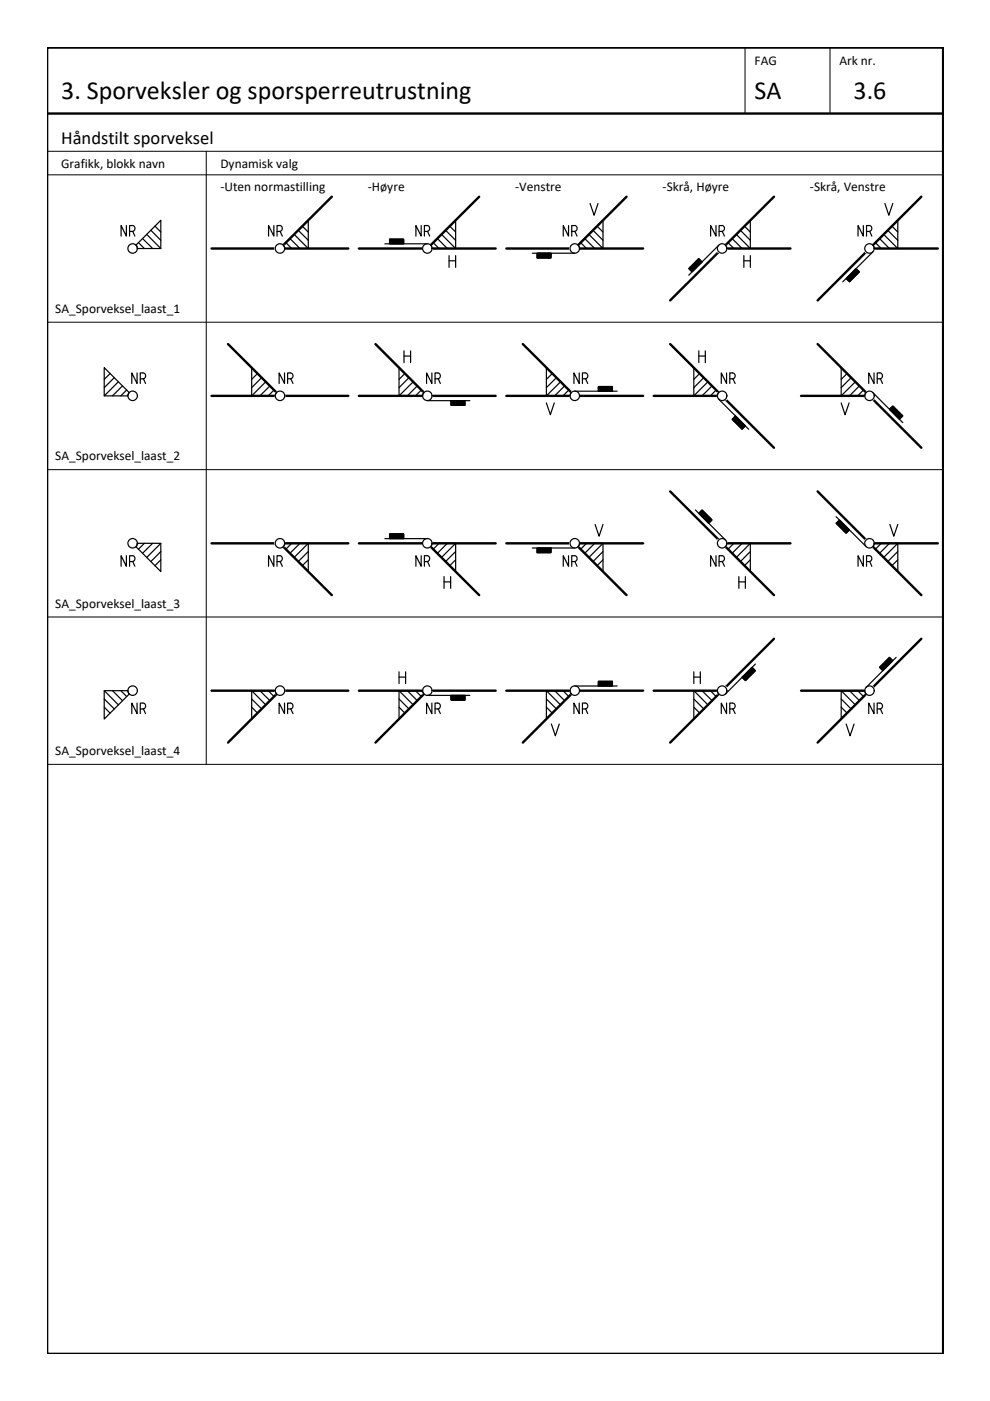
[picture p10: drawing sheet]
<svg xmlns="http://www.w3.org/2000/svg" width="210mm" height="297mm" viewBox="0 0 210 297" stroke-linecap="round" stroke-linejoin="round" font-family="sans-serif">
<defs><g id="words">
<g font-size="5.5">
<text x="13" y="21.1">3. Sporveksler og sporsperreutrustning</text>
<text x="160" y="21.1">SA</text>
<text x="181" y="21.1">3.6</text>
</g>
<text font-size="3.9" x="13" y="30.6">Håndstilt sporveksel</text>
<g font-size="2.8">
<text x="160" y="13.9">FAG</text>
<text x="178" y="13.9">Ark nr.</text>
<text x="13" y="35.6">Grafikk, blokk navn</text>
<text x="46.7" y="35.6">Dynamisk valg</text>
<text x="46.7" y="40.6">-Uten normastilling</text>
<text x="78" y="40.6">-Høyre</text>
<text x="109.2" y="40.6">-Venstre</text>
<text x="140.5" y="40.6">-Skrå, Høyre</text>
<text x="171.7" y="40.6">-Skrå, Venstre</text>
<text x="11.7" y="66.3">SA_Sporveksel_laast_1</text>
<text x="11.7" y="97.6">SA_Sporveksel_laast_2</text>
<text x="11.7" y="128.8">SA_Sporveksel_laast_3</text>
<text x="11.7" y="160.1">SA_Sporveksel_laast_4</text>
</g>
</g></defs>
<!-- layer: RAMME -->
<path d="M10 10.1h190v276.9h-190zM10 24.1h189.9" fill="none" stroke="#000" stroke-width=".51"/>
<!-- layer: RAMME SYMBOLER -->
<path d="M158 10.1v14M176 10.1v14M10 37.1h189.9M10 32.1h189.9M43.7 32.1v130M10 68.3h189.9M10 99.6h189.9M10 130.8h189.9M10 162.1h189.9" fill="none" stroke="#000" stroke-width=".21"/>
<!-- layer: SIG-SPOR enlinje -->
<g fill="none" stroke="#000" stroke-width=".51">
<path d="M44.9 52.7h29M70.4 41.7l-11 11M76.1 52.7h29M101.6 41.7l-11 11M107.4 52.7h29M132.8 41.7l-10.9 11M153.1 52.7h14.5M164.1 41.7l-22 22M184.3 52.7h14.5M195.3 41.7l-21.9 22M48.3 72.9l11.1 11M79.6 72.9l11 11"/>
<path d="M110.8 72.9l11.1 11M142.1 72.9l22 22M173.4 72.9l21.9 22M44.9 83.9h29M76.1 83.9h29M107.4 83.9h29M138.6 83.9h14.5M169.8 83.9h14.5M44.9 115.2h29M59.4 115.2l11 11M76.1 115.2h29M90.6 115.2l11 11"/>
<path d="M107.4 115.2h29M121.9 115.2l10.9 11M142.1 104.2l22 22M153.1 115.2h14.5M173.4 104.2l21.9 22M184.3 115.2h14.5M164.1 135.4l-22 22M195.3 135.4l-21.9 22M44.9 146.4h29M59.4 146.4l-11.1 11M76.1 146.4h29M90.6 146.4l-11 11"/>
<path d="M107.4 146.4h29M121.9 146.4l-11.1 11M138.6 146.4h14.5M169.8 146.4h14.5"/>
</g>
<!-- layer: Wipeout -->
<g fill="none" stroke="#fff" stroke-width=".21">
<path d="M27.1 52.6v.1v-.3v.4M29.1 52.6v.3v-.2M58.4 52.6v.1v-.3v.4M60.3 52.6v.3v-.2M89.6 52.6v.1v-.3v.4M91.6 52.6v.3v-.2M120.9 52.6v.1v-.3v.4M122.9 52.6l-.1 .3 .1-.2M152.1 52.6v.1v-.3v.4M154.1 52.6v.3v-.2M183.4 52.6l-.1 .1 .1-.3v.4M185.3 52.6v.3l.1-.2"/>
<path d="M27.1 83.8v.4v-.3M29.1 83.8v.1v-.2v.4M58.4 83.8v.4v-.3M60.3 83.8v.1v-.2v.4M89.6 83.8v.4v-.3M91.6 83.8v.1v-.2v.4M120.9 83.8v.4v-.3M122.9 83.8v.1l-.1-.2 .1 .4M152.1 83.8v.4v-.3M154.1 83.8v.1v-.2v.4M183.4 83.8v.4l-.1-.3M185.3 83.8l.1 .1-.1-.2v.4"/>
<path d="M27.1 115.1v.4v-.3v.1M29.1 115.2v-.3v.4M58.4 115.1v.4v-.3v.1M60.3 115.2v-.3v.4M89.6 115.1v.4v-.3v.1M91.6 115.2v-.3v.4M120.9 115.1v.4v-.3v.1M122.9 115.2l-.1-.3 .1 .4M152.1 115.1v.4v-.3v.1M154.1 115.2v-.3v.4M183.4 115.1v.4l-.1-.3 .1 .1M185.4 115.2l-.1-.3v.4"/>
<path d="M27.1 146.4v-.2v.4M29.1 146.3v.4v-.3v.2M58.4 146.4v-.2v.4M60.3 146.3v.4v-.3v.2M89.6 146.4v-.2v.4M91.6 146.3v.4v-.3v.2M120.9 146.4v-.2v.4M122.9 146.3l-.1 .4 .1-.3v.2M152.1 146.4v-.2v.4M154.1 146.3v.4v-.3v.2M183.3 146.4l.1-.2v.4M185.3 146.3v.4l.1-.3-.1 .2"/>
</g>
<g fill="#fff" stroke="#fff" stroke-width=".21">
<path d="M60.3 52.6v.5zM60.3 52.4v.7zM60.3 52.4l-.1 .8zM60.3 52.3l-.1 .9zM60.3 52.3l-.1 1zM60.2 52.2v1.1zM60.2 52.2l-.2 1.2zM60.2 52.1l-.2 1.3zM60.2 52.1l-.2 1.4zM60 52l.2 .1-.2 1.4zM60 52l-.1 1.6zM60 51.9l-.1 1.7zM60 51.9l-.3 1.7h.2zM59.9 51.8l.1 .1-.3 1.7zM59.9 51.8l-.3 1.9 .1-.1zM59.7 51.8h.2l-.3 1.9zM59.7 51.8l-.2 1.9h.1zM59.6 51.7l.1 .1-.2 1.9zM59.6 51.7l-.2 2h.1zM59.5 51.7h.1l-.2 2zM59.5 51.7l-.3 2h.2zM59.4 51.7h.1l-.3 2zM59.4 51.7l-.3 2h.1zM59.2 51.7h.2l-.3 2zM59.2 51.7l-.2 1.9 .1 .1zM59.1 51.7h.1l-.2 1.9zM59.1 51.7l-.3 1.9h.2zM59 51.8l.1-.1-.3 1.9zM59 51.8l-.3 1.7 .1 .1zM58.8 51.8h.2l-.3 1.7zM58.8 51.8l-.1 1.7zM58.7 51.9l.1-.1-.1 1.6zM58.7 51.9v1.5zM58.7 51.9l-.1 1.4zM58.7 52l-.1 1.3zM58.6 52.1l.1-.1-.2 1.2zM58.6 52.1l-.1 1.1zM58.6 52.1l-.2 1zM58.5 52.2l-.1 .9zM58.5 52.2l-.1 .7zM58.4 52.3v.6zM58.4 52.3v.5z"/>
<path d="M91.6 52.6l-.1 .5zM91.6 52.4l-.1 .7zM91.6 52.4l-.1 .8zM91.5 52.3v.9zM91.5 52.3l-.1 1zM91.5 52.2l-.1 1.1zM91.5 52.2l-.2 1.2zM91.4 52.1l-.1 1.3zM91.4 52.1l-.2 1.4zM91.3 52l-.1 1.5zM91.3 52l-.2 1.6zM91.2 51.9l.1 .1-.2 1.6zM91.2 51.9l-.2 1.7h.1zM91.1 51.8l.1 .1-.2 1.7zM91.1 51.8l-.2 1.9zM91 51.8h.1l-.2 1.9zM91 51.8l-.3 1.9h.2zM90.9 51.7l.1 .1-.3 1.9zM90.9 51.7l-.3 2h.1zM90.7 51.7h.2l-.3 2zM90.7 51.7l-.2 2h.1zM90.6 51.7h.1l-.2 2zM90.6 51.7l-.3 2h.2zM90.5 51.7h.1l-.3 2zM90.5 51.7l-.3 1.9 .1 .1zM90.3 51.7h.2l-.3 1.9zM90.3 51.7l-.2 1.9h.1zM90.2 51.8l.1-.1-.2 1.9zM90.2 51.8l-.2 1.7 .1 .1zM90.1 51.8h.1l-.2 1.7zM90.1 51.8l-.2 1.6 .1 .1zM90 51.9l.1-.1-.2 1.6zM90 51.9l-.1 1.5zM89.9 52l.1-.1-.2 1.4zM89.9 52l-.1 1.3zM89.8 52.1l.1-.1-.2 1.2zM89.8 52.1l-.1 1.1zM89.8 52.1l-.1 1zM89.7 52.2v.9zM89.7 52.2l-.1 .7zM89.7 52.3l-.1 .6zM89.7 52.3l-.1 .5z"/>
<path d="M122.9 52.6l-.1 .5zM122.8 52.4v.7zM122.8 52.4l-.1 .8zM122.8 52.3l-.1 .9zM122.8 52.3l-.2 1zM122.7 52.2l-.1 1.1zM122.7 52.2l-.1 1.2zM122.6 52.1v1.3zM122.6 52.1l-.2 1.4zM122.6 52l-.2 1.5zM122.6 52l-.3 1.6zM122.4 51.9l.2 .1-.3 1.6zM122.4 51.9l-.2 1.7zM122.3 51.8l.1 .1-.2 1.7zM122.3 51.8l-.2 1.9 .1-.1zM122.2 51.8h.1l-.2 1.9zM122.2 51.8l-.2 1.9h.1zM122.1 51.7l.1 .1-.2 1.9zM122.1 51.7l-.2 2h.1zM122 51.7h.1l-.2 2zM122 51.7l-.3 2h.2zM121.9 51.7h.1l-.3 2zM121.9 51.7l-.3 2h.1zM121.7 51.7h.2l-.3 2zM121.7 51.7l-.2 1.9 .1 .1zM121.6 51.7h.1l-.2 1.9zM121.6 51.7l-.3 1.9h.2zM121.5 51.8l.1-.1-.3 1.9zM121.5 51.8l-.3 1.7 .1 .1zM121.3 51.8h.2l-.3 1.7zM121.3 51.8l-.2 1.6 .1 .1zM121.2 51.9l.1-.1-.2 1.6zM121.2 51.9l-.1 1.5zM121.1 52l.1-.1-.1 1.4zM121.1 52v1.3zM121.1 52l-.1 1.2zM121.1 52.1l-.1 1.1zM121.1 52.1l-.2 1zM121 52.2l-.1 .9zM121 52.2l-.1 .7zM120.9 52.3v.6zM120.9 52.3v.5z"/>
<path d="M154.1 52.6l-.1 .5zM154.1 52.4l-.1 .7zM154.1 52.4l-.1 .8zM154 52.3v.9zM154 52.3l-.1 1zM154 52.2l-.1 1.1zM154 52.2l-.2 1.2zM153.9 52.1l-.1 1.3zM153.9 52.1l-.2 1.4zM153.8 52l-.1 1.5zM153.8 52l-.2 1.6zM153.7 51.9l-.1 1.7zM153.7 51.9l-.2 1.7h.1zM153.6 51.8l.1 .1-.2 1.7zM153.6 51.8l-.2 1.9 .1-.1zM153.5 51.8h.1l-.2 1.9zM153.5 51.8l-.3 1.9h.2zM153.4 51.7l.1 .1-.3 1.9zM153.4 51.7l-.3 2h.1zM153.2 51.7h.2l-.3 2zM153.2 51.7l-.2 2h.1zM153.1 51.7h.1l-.2 2zM153.1 51.7l-.3 2h.2zM153 51.7h.1l-.3 2zM153 51.7l-.3 1.9 .1 .1zM152.8 51.7h.2l-.3 1.9zM152.8 51.7l-.2 1.9h.1zM152.7 51.8l.1-.1-.2 1.9zM152.7 51.8l-.2 1.7 .1 .1zM152.6 51.8h.1l-.2 1.7zM152.6 51.8l-.1 1.7zM152.5 51.9l.1-.1-.2 1.6zM152.5 51.9l-.1 1.5zM152.5 51.9l-.2 1.4zM152.4 52l-.1 1.3zM152.3 52.1l.1-.1-.2 1.2zM152.3 52.1l-.1 1.1zM152.3 52.1l-.1 1zM152.2 52.2v.9zM152.2 52.2l-.1 .7zM152.2 52.3l-.1 .6zM152.2 52.3l-.1 .5z"/>
<path d="M185.3 52.6v.5zM185.3 52.4v.7zM185.3 52.4l-.1 .8zM185.3 52.3l-.1 .9zM185.3 52.3l-.2 1zM185.2 52.2l-.1 1.1zM185.2 52.2l-.1 1.2zM185.1 52.1v1.3zM185.1 52.1l-.1 1.4zM185.1 52l-.1 1.5zM185.1 52l-.3 1.6zM185 51.9l.1 .1-.3 1.6zM185 51.9l-.3 1.7h.1zM184.8 51.8l.2 .1-.3 1.7zM184.8 51.8l-.2 1.9zM184.7 51.8h.1l-.2 1.9zM184.7 51.8l-.2 1.9h.1zM184.6 51.7l.1 .1-.2 1.9zM184.6 51.7l-.3 2h.2zM184.5 51.7h.1l-.3 2zM184.5 51.7l-.3 2h.1zM184.3 51.7h.2l-.3 2zM184.3 51.7l-.2 2h.1zM184.2 51.7h.1l-.2 2zM184.2 51.7l-.2 1.9 .1 .1zM184.1 51.7h.1l-.2 1.9zM184.1 51.7l-.2 1.9h.1zM184 51.8l.1-.1-.2 1.9zM184 51.8l-.3 1.7 .2 .1zM183.9 51.8h.1l-.3 1.7zM183.9 51.8l-.3 1.6 .1 .1zM183.7 51.9l.2-.1-.3 1.6zM183.7 51.9l-.1 1.5zM183.6 52l.1-.1-.1 1.4zM183.6 52v1.3zM183.6 52.1v-.1l-.1 1.2zM183.6 52.1l-.1 1.1zM183.6 52.1l-.2 1zM183.5 52.2l-.1 .9zM183.5 52.2l-.1 .7zM183.4 52.3v.6zM183.4 52.3v.5z"/>
<path d="M58.4 83.8v.5zM58.4 83.7v.6zM58.4 83.7l.1 .7zM58.4 83.6l.1 .8zM58.4 83.6l.2 .9zM58.5 83.4l.1 1.1zM58.5 83.4l.2 1.3zM58.6 83.3l.1 1.4zM58.6 83.3l.1 1.4zM58.7 83.2v1.5zM58.7 83.2l.1 1.6zM58.7 83.1l.1 1.7zM58.7 83.1l.3 1.8-.2-.1zM58.7 83.1l.3 1.8-.2-1.8zM58.8 83.1l.3 1.8h-.1zM58.8 83.1l.3 1.8-.1-1.9zM59 83l.2 1.9h-.1zM59 83l.2 1.9-.1-1.9zM59.1 83l.3 1.9h-.2zM59.1 83l.3 1.9-.2-1.9zM59.2 83l.3 1.9h-.1zM59.2 83l.3 1.9-.1-2zM59.4 82.9l.2 2h-.1zM59.4 82.9l.2 2-.1-1.9zM59.5 83l.2 1.9h-.1zM59.5 83l.2 1.9-.1-1.9zM59.6 83l.3 1.8-.2 .1zM59.6 83l.3 1.8-.2-1.8zM59.7 83l.3 1.7-.1 .1zM59.7 83l.3 1.7-.1-1.6zM59.9 83.1l.1 1.6zM59.9 83.1l.1 1.6zM60 83.1l.2 1.4-.2 .2zM60 83.1l.2 1.4zM60 83.2l.2 1.3zM60 83.2l.2 1.2zM60.2 83.3v1.1zM60.2 83.3l.1 1zM60.2 83.4l.1 .9zM60.2 83.4l.1 .8zM60.3 83.6v.6zM60.3 83.6v.5z"/>
<path d="M89.6 83.8l.1 .5zM89.6 83.7l.1 .6zM89.6 83.7l.1 .7zM89.7 83.6v.8zM89.7 83.6l.1 .9zM89.7 83.4l.1 1.1zM89.7 83.4l.2 1.3zM89.8 83.3l.1 1.4zM89.8 83.3l.2 1.4zM89.9 83.2l.1 1.5zM89.9 83.2l.2 1.6zM89.9 83.2l.2 1.6-.1-1.7zM90 83.1l.2 1.8zM90 83.1l.2 1.8-.1-1.8zM90.1 83.1l.2 1.8h-.1zM90.1 83.1l.2 1.8-.1-1.9zM90.2 83l.3 1.9h-.2zM90.2 83l.3 1.9-.2-1.9zM90.3 83l.3 1.9h-.1zM90.3 83l.3 1.9-.1-1.9zM90.5 83l.2 1.9h-.1zM90.5 83l.2 1.9-.1-2zM90.6 82.9l.3 2h-.2zM90.6 82.9l.3 2-.2-1.9zM90.7 83l.3 1.9h-.1zM90.7 83l.3 1.9-.1-1.9zM90.9 83l.2 1.8-.1 .1zM90.9 83l.2 1.8zM91 83l.2 1.7-.1 .1zM91 83l.2 1.7-.1-1.6zM91.1 83.1l.2 1.6h-.1zM91.1 83.1l.2 1.6zM91.2 83.1l.1 1.6zM91.2 83.1l.2 1.4zM91.3 83.2l.1 1.3zM91.3 83.2l.2 1.2zM91.4 83.3l.1 1.1zM91.4 83.3l.1 1zM91.5 83.4v.9zM91.5 83.4l.1 .8zM91.5 83.6l.1 .6zM91.5 83.6l.1 .5z"/>
<path d="M120.9 83.8v.5zM120.9 83.7v.6zM120.9 83.7l.1 .7zM120.9 83.6l.1 .8zM120.9 83.6l.2 .9zM121 83.4l.1 1.1zM121 83.4l.1 1.3zM121.1 83.3v1.4zM121.1 83.3l.1 1.4zM121.1 83.2l.1 1.5zM121.1 83.2l.2 1.6zM121.1 83.2l.2 1.6-.1-1.7zM121.2 83.1l.3 1.8-.2-.1zM121.2 83.1l.3 1.8-.2-1.8zM121.3 83.1l.3 1.8zM121.3 83.1l.3 1.8-.1-1.9zM121.5 83l.2 1.9h-.1zM121.5 83l.2 1.9-.1-1.9zM121.6 83l.3 1.9h-.2zM121.6 83l.3 1.9-.2-1.9zM121.7 83l.3 1.9h-.1zM121.7 83l.3 1.9-.1-2zM121.9 82.9l.2 2h-.1zM121.9 82.9l.2 2-.1-1.9zM122 83l.2 1.9h-.1zM122 83l.2 1.9-.1-1.9zM122.1 83l.2 1.8-.1 .1zM122.1 83l.2 1.8-.1-1.8zM122.2 83l.2 1.7-.1 .1zM122.2 83l.2 1.7zM122.3 83.1l.3 1.6h-.2zM122.3 83.1l.3 1.6zM122.4 83.1l.2 1.6zM122.4 83.1l.2 1.4zM122.6 83.2v1.3zM122.6 83.2l.1 1.2zM122.6 83.3l.1 1.1zM122.6 83.3l.2 1zM122.7 83.4l.1 .9zM122.7 83.4l.1 .8zM122.8 83.6v.6zM122.8 83.6l.1 .5z"/>
<path d="M152.1 83.8l.1 .5zM152.1 83.7l.1 .6zM152.1 83.7l.1 .7zM152.2 83.6v.8zM152.2 83.6l.1 .9zM152.2 83.4l.1 1.1zM152.2 83.4l.2 1.3zM152.3 83.3l.1 1.4zM152.3 83.3l.2 1.4zM152.4 83.2l.1 1.5zM152.4 83.2l.2 1.6zM152.5 83.1l.1 1.7zM152.5 83.1l.2 1.8-.1-.1zM152.5 83.1l.2 1.8-.1-1.8zM152.6 83.1l.2 1.8h-.1zM152.6 83.1l.2 1.8-.1-1.9zM152.7 83l.3 1.9h-.2zM152.7 83l.3 1.9-.2-1.9zM152.8 83l.3 1.9h-.1zM152.8 83l.3 1.9-.1-1.9zM153 83l.2 1.9h-.1zM153 83l.2 1.9-.1-2zM153.1 82.9l.3 2h-.2zM153.1 82.9l.3 2-.2-1.9zM153.2 83l.3 1.9h-.1zM153.2 83l.3 1.9-.1-1.9zM153.4 83l.2 1.8-.1 .1zM153.4 83l.2 1.8-.1-1.8zM153.5 83l.2 1.7-.1 .1zM153.5 83l.2 1.7-.1-1.6zM153.6 83.1l.1 1.6zM153.6 83.1l.2 1.6zM153.7 83.1l.1 1.6zM153.7 83.1l.2 1.4zM153.8 83.2l.1 1.3zM153.8 83.2l.2 1.2zM153.9 83.3l.1 1.1zM153.9 83.3l.1 1zM154 83.4v.9zM154 83.4l.1 .8zM154 83.6l.1 .6zM154 83.6l.1 .5z"/>
<path d="M183.4 83.8v.5zM183.4 83.7v.6zM183.4 83.7l.1 .7zM183.4 83.6l.1 .8zM183.4 83.6l.2 .9zM183.5 83.4l.1 1.1zM183.5 83.4l.1 1.3zM183.6 83.3v1.4zM183.6 83.3l.1 1.4zM183.6 83.2l.1 1.5zM183.6 83.2l.3 1.6zM183.6 83.2l.3 1.6-.2-1.7zM183.7 83.1l.3 1.8zM183.7 83.1l.3 1.8-.1-1.8zM183.9 83.1l.2 1.8h-.1zM183.9 83.1l.2 1.8-.1-1.9zM184 83l.2 1.9h-.1zM184 83l.2 1.9-.1-1.9zM184.1 83l.2 1.9h-.1zM184.1 83l.2 1.9-.1-1.9zM184.2 83l.3 1.9h-.2zM184.2 83l.3 1.9-.2-2zM184.3 82.9l.3 2h-.1zM184.3 82.9l.3 2-.1-1.9zM184.5 83l.2 1.9h-.1zM184.5 83l.2 1.9-.1-1.9zM184.6 83l.2 1.8-.1 .1zM184.6 83l.2 1.8zM184.7 83l.3 1.7-.2 .1zM184.7 83l.3 1.7-.2-1.6zM184.8 83.1l.3 1.6h-.1zM184.8 83.1l.3 1.6zM185 83.1l.1 1.6zM185 83.1l.1 1.4zM185.1 83.2v1.3zM185.1 83.2l.1 1.2zM185.1 83.3l.1 1.1zM185.1 83.3l.2 1zM185.2 83.4l.1 .9zM185.2 83.4l.1 .8zM185.3 83.6v.6zM185.3 83.6v.5z"/>
<path d="M58.4 146.1v.5zM58.4 146.1v.6zM58.5 146l-.1 .7zM58.5 146l-.1 .8zM58.6 145.8l-.2 1zM58.6 145.8l-.1 1.1zM58.7 145.7l-.2 1.2zM58.7 145.7l-.1 1.4zM58.7 145.7l-.1 1.4 .1-1.4zM58.7 145.7v1.4zM58.7 145.7v1.4l.1-1.5zM58.8 145.6l-.1 1.6zM58.8 145.6l-.1 1.6 .3-1.7zM59 145.5l-.2 1.8-.1-.1zM59 145.5l-.2 1.8 .3-1.8zM59.1 145.5l-.1 1.9-.2-.1zM59.1 145.5l-.1 1.9 .2-2zM59.2 145.4l-.1 2h-.1zM59.2 145.4l-.1 2 .3-2zM59.4 145.4l-.2 2h-.1zM59.4 145.4l-.2 2 .3-2zM59.5 145.4l-.1 2h-.2zM59.5 145.4l-.1 2 .2-1.9zM59.6 145.5l-.1 1.9h-.1zM59.6 145.5l-.1 1.9 .2-1.9zM59.7 145.5l-.1 1.9h-.1zM59.7 145.5l-.1 1.9 .3-1.8zM59.9 145.6l-.2 1.8h-.1zM59.9 145.6l-.2 1.8 .3-1.7zM60 145.7l-.1 1.6-.2 .1zM60 145.7l-.1 1.6zM60 145.7l-.1 1.6zM60 145.7v1.5l.2-1.4zM60.2 145.8l-.2 1.4zM60.2 145.8l-.2 1.3zM60.2 146l-.2 1.1zM60.2 146v1.1zM60.3 146.1l-.1 1zM60.3 146.1l-.1 .8zM60.3 146.2l-.1 .7zM60.3 146.2v.6zM60.3 146.3v.5z"/>
<path d="M89.7 146.1l-.1 .5zM89.7 146.1l-.1 .6zM89.7 146l-.1 .7zM89.7 146v.8zM89.8 145.8l-.1 1zM89.8 145.8l-.1 1.1zM89.9 145.7l-.2 1.2zM89.9 145.7l-.1 1.4zM89.9 145.7l-.1 1.4 .2-1.4zM90 145.7l-.1 1.4zM90 145.7l-.1 1.4 .2-1.5zM90.1 145.6l-.1 1.6-.1-.1zM90.1 145.6l-.1 1.6 .2-1.7zM90.2 145.5l-.1 1.8-.1-.1zM90.2 145.5l-.1 1.8 .2-1.8zM90.3 145.5l-.1 1.9-.1-.1zM90.3 145.5l-.1 1.9 .3-2zM90.5 145.4l-.2 2h-.1zM90.5 145.4l-.2 2 .3-2zM90.6 145.4l-.1 2h-.2zM90.6 145.4l-.1 2 .2-2zM90.7 145.4l-.1 2h-.1zM90.7 145.4l-.1 2 .3-1.9zM90.9 145.5l-.2 1.9h-.1zM90.9 145.5l-.2 1.9 .3-1.9zM91 145.5l-.1 1.9h-.2zM91 145.5l-.1 1.9 .2-1.8zM91.1 145.6l-.2 1.8zM91.1 145.6l-.1 1.8 .2-1.7zM91.2 145.7l-.1 1.6-.1 .1zM91.2 145.7l-.1 1.6 .2-1.6zM91.3 145.7l-.2 1.6zM91.3 145.7l-.1 1.5zM91.4 145.8l-.2 1.4zM91.4 145.8l-.1 1.3zM91.5 146l-.2 1.1zM91.5 146l-.1 1.1zM91.5 146.1l-.1 1zM91.5 146.1v.8zM91.6 146.2l-.1 .7zM91.6 146.2l-.1 .6zM91.6 146.3l-.1 .5z"/>
<path d="M120.9 146.1v.5zM120.9 146.1v.6zM121 146l-.1 .7zM121 146l-.1 .8zM121.1 145.8l-.2 1zM121.1 145.8l-.1 1.1zM121.1 145.8l-.1 1.1 .1-1.2zM121.1 145.7v1.4zM121.1 145.7v1.4l.1-1.4zM121.2 145.7l-.1 1.4zM121.2 145.7l-.1 1.4 .2-1.5zM121.3 145.6l-.1 1.6-.1-.1zM121.3 145.6l-.1 1.6 .3-1.7zM121.5 145.5l-.2 1.8-.1-.1zM121.5 145.5l-.2 1.8 .3-1.8zM121.6 145.5l-.1 1.9-.2-.1zM121.6 145.5l-.1 1.9 .2-2zM121.7 145.4l-.1 2h-.1zM121.7 145.4l-.1 2 .3-2zM121.9 145.4l-.2 2h-.1zM121.9 145.4l-.2 2 .3-2zM122 145.4l-.1 2h-.2zM122 145.4l-.1 2 .2-1.9zM122.1 145.5l-.1 1.9h-.1zM122.1 145.5l-.1 1.9 .2-1.9zM122.2 145.5l-.1 1.9h-.1zM122.2 145.5l-.1 1.9 .2-1.8zM122.3 145.6l-.1 1.8h-.1zM122.3 145.6l-.1 1.8 .2-1.7zM122.4 145.7l-.2 1.7zM122.4 145.7l-.1 1.6 .3-1.6zM122.6 145.7l-.3 1.6zM122.6 145.7l-.2 1.5zM122.6 145.8l-.2 1.4zM122.6 145.8v1.3zM122.7 146l-.1 1.1zM122.7 146l-.1 1.1zM122.8 146.1l-.2 1zM122.8 146.1l-.1 .8zM122.8 146.2l-.1 .7zM122.8 146.2v.6zM122.9 146.3l-.1 .5z"/>
<path d="M152.2 146.1l-.1 .5zM152.2 146.1l-.1 .6zM152.2 146l-.1 .7zM152.2 146v.8zM152.3 145.8l-.1 1zM152.3 145.8l-.1 1.1zM152.3 145.8l-.1 1.1 .2-1.2zM152.4 145.7l-.1 1.4zM152.4 145.7l-.1 1.4 .2-1.4zM152.5 145.7l-.1 1.4zM152.5 145.7l-.1 1.4 .2-1.5zM152.6 145.6l-.1 1.6zM152.6 145.6l-.1 1.6 .2-1.7zM152.7 145.5l-.1 1.8-.1-.1zM152.7 145.5l-.1 1.8 .2-1.8zM152.8 145.5l-.1 1.9-.1-.1zM152.8 145.5l-.1 1.9 .3-2zM153 145.4l-.2 2h-.1zM153 145.4l-.2 2 .3-2zM153.1 145.4l-.1 2h-.2zM153.1 145.4l-.1 2 .2-2zM153.2 145.4l-.1 2h-.1zM153.2 145.4l-.1 2 .3-1.9zM153.4 145.5l-.2 1.9h-.1zM153.4 145.5l-.2 1.9 .3-1.9zM153.5 145.5l-.1 1.9h-.2zM153.5 145.5l-.1 1.9 .2-1.8zM153.6 145.6l-.1 1.8h-.1zM153.6 145.6l-.1 1.8 .2-1.7zM153.7 145.7l-.1 1.6-.1 .1zM153.7 145.7l-.1 1.6zM153.8 145.7l-.2 1.6zM153.8 145.7l-.1 1.5zM153.9 145.8l-.2 1.4zM153.9 145.8l-.1 1.3zM154 146l-.2 1.1zM154 146l-.1 1.1zM154 146.1l-.1 1zM154 146.1v.8zM154.1 146.2l-.1 .7zM154.1 146.2l-.1 .6zM154.1 146.3l-.1 .5z"/>
<path d="M183.4 146.1v.5zM183.4 146.1v.6zM183.5 146l-.1 .7zM183.5 146l-.1 .8zM183.6 145.8l-.2 1zM183.6 145.8l-.1 1.1zM183.6 145.8l-.1 1.1 .1-1.2zM183.6 145.7v1.4zM183.6 145.7v1.4l.1-1.4zM183.7 145.7l-.1 1.4zM183.7 145.7l-.1 1.4 .3-1.5zM183.9 145.6l-.2 1.6-.1-.1zM183.9 145.6l-.2 1.6 .3-1.7zM184 145.5l-.1 1.8-.2-.1zM184 145.5l-.1 1.8 .2-1.8zM184.1 145.5l-.1 1.9-.1-.1zM184.1 145.5l-.1 1.9 .2-2zM184.2 145.4l-.1 2h-.1zM184.2 145.4l-.1 2 .2-2zM184.3 145.4l-.1 2h-.1zM184.3 145.4l-.1 2 .3-2zM184.5 145.4l-.2 2h-.1zM184.5 145.4l-.2 2 .3-1.9zM184.6 145.5l-.1 1.9h-.2zM184.6 145.5l-.1 1.9 .2-1.9zM184.7 145.5l-.1 1.9h-.1zM184.7 145.5l-.1 1.9 .2-1.8zM184.8 145.6l-.2 1.8zM184.8 145.6l-.1 1.8 .3-1.7zM185 145.7l-.2 1.6-.1 .1zM185 145.7l-.2 1.6 .3-1.6zM185.1 145.7l-.3 1.6zM185.1 145.7l-.1 1.5zM185.1 145.8l-.1 1.4zM185.1 145.8v1.3zM185.2 146l-.1 1.1zM185.2 146l-.1 1.1zM185.3 146.1l-.2 1zM185.3 146.1l-.1 .8zM185.3 146.2l-.1 .7zM185.3 146.2v.6zM185.3 146.3v.5z"/>
<path d="M60.3 114.8v.5zM60.3 114.8v.7zM60.2 114.7l.1 .8zM60.2 114.7l.1 .9zM60.2 114.6l.1 1zM60.2 114.6v1.1zM60 114.5l.2 1.2zM60 114.5l.2 1.3zM60 114.4l.2 1.4zM60 114.4v1.5l.2-.1zM59.9 114.3l.1 1.6zM59.9 114.3l.1 1.7zM59.7 114.3h.2l.1 1.7zM59.7 114.3l.2 1.8 .1-.1zM59.6 114.2l.1 .1 .2 1.8zM59.6 114.2l.1 1.9h.2zM59.5 114.2h.1l.1 1.9zM59.5 114.2l.1 1.9h.1zM59.4 114.2h.1l.1 1.9zM59.4 114.2l.1 2 .1-.1zM59.2 114.2h.2l.1 2zM59.2 114.2l.2 2h.1zM59.1 114.2h.1l.2 2zM59.1 114.2l.1 2h.2zM59 114.3l.1-.1 .1 2zM59 114.3l.1 1.8 .1 .1zM58.8 114.3h.2l.1 1.8zM58.8 114.3l.2 1.8h.1zM58.7 114.4l.1-.1 .2 1.8zM58.7 114.4l.1 1.7h.2zM58.7 114.4l.1 1.7zM58.7 114.5l.1 1.6zM58.7 114.5v1.5zM58.6 114.6l.1 1.4zM58.6 114.6l.1 1.3zM58.5 114.7l.2 1.2zM58.5 114.7l.1 1.1zM58.4 114.8l.2 1zM58.4 114.8l.1 .9zM58.4 114.9l.1 .8zM58.4 114.9v.7zM58.4 115.1v.5z"/>
<path d="M91.5 114.8l.1 .5zM91.5 114.8l.1 .7zM91.5 114.7l.1 .8zM91.5 114.7v.9zM91.4 114.6l.1 1zM91.4 114.6l.1 1.1zM91.3 114.5l.2 1.2zM91.3 114.5l.1 1.3zM91.2 114.4l.2 1.4zM91.2 114.4l.1 1.5zM91.1 114.3l.2 1.6zM91.1 114.3l.1 1.7 .1-.1zM91 114.3h.1l.1 1.7zM91 114.3l.1 1.8 .1-.1zM90.9 114.2l.2 1.9zM90.9 114.2l.1 1.9h.1zM90.7 114.2h.2l.1 1.9zM90.7 114.2l.2 1.9h.1zM90.6 114.2h.1l.2 1.9zM90.6 114.2l.1 2 .2-.1zM90.5 114.2h.1l.1 2zM90.5 114.2l.1 2h.1zM90.3 114.2h.2l.1 2zM90.3 114.2l.2 2h.1zM90.2 114.3l.1-.1 .2 2zM90.2 114.3l.1 1.8 .2 .1zM90.1 114.3h.1l.1 1.8zM90.1 114.3l.1 1.8h.1zM90 114.4l.1-.1 .1 1.8zM90 114.4l.2 1.7zM89.9 114.5l.1-.1 .1 1.7zM89.9 114.5l.2 1.6zM89.9 114.5l.1 1.5zM89.8 114.6l.2 1.4zM89.8 114.6l.1 1.3zM89.7 114.7l.2 1.2zM89.7 114.7l.1 1.1zM89.7 114.8l.1 1zM89.7 114.8v.9zM89.6 114.9l.1 .8zM89.6 114.9l.1 .7zM89.6 115.1l.1 .5z"/>
<path d="M122.8 114.8l.1 .5zM122.8 114.8v.7zM122.7 114.7l.1 .8zM122.7 114.7l.1 .9zM122.6 114.6l.2 1zM122.6 114.6l.1 1.1zM122.6 114.5l.1 1.2zM122.6 114.5v1.3zM122.4 114.4l.2 1.4zM122.4 114.4l.2 1.5zM122.3 114.3l.3 1.6zM122.3 114.3l.1 1.7 .2-.1zM122.2 114.3l.2 1.7zM122.2 114.3l.1 1.8 .1-.1zM122.1 114.2l.1 .1 .1 1.8zM122.1 114.2l.1 1.9h.1zM122 114.2h.1l.1 1.9zM122 114.2l.1 1.9h.1zM121.9 114.2h.1l.1 1.9zM121.9 114.2l.1 2 .1-.1zM121.7 114.2h.2l.1 2zM121.7 114.2l.2 2h.1zM121.6 114.2h.1l.2 2zM121.6 114.2l.1 2h.2zM121.5 114.3l.1-.1 .1 2zM121.5 114.3l.1 1.8 .1 .1zM121.3 114.3h.2l.1 1.8zM121.3 114.3l.3 1.8zM121.2 114.4l.1-.1 .2 1.8zM121.2 114.4l.1 1.7h.2zM121.1 114.5l.1-.1 .1 1.7zM121.1 114.5l.2 1.6zM121.1 114.5l.1 1.5zM121.1 114.6l.1 1.4zM121.1 114.6v1.3zM121 114.7l.1 1.2zM121 114.7l.1 1.1zM120.9 114.8l.2 1zM120.9 114.8l.1 .9zM120.9 114.9l.1 .8zM120.9 114.9v.7zM120.9 115.1v.5z"/>
<path d="M154 114.8l.1 .5zM154 114.8l.1 .7zM154 114.7l.1 .8zM154 114.7v.9zM153.9 114.6l.1 1zM153.9 114.6l.1 1.1zM153.8 114.5l.2 1.2zM153.8 114.5l.1 1.3zM153.7 114.4l.2 1.4zM153.7 114.4l.1 1.5zM153.6 114.3l.2 1.6zM153.6 114.3l.1 1.7zM153.5 114.3h.1l.1 1.7zM153.5 114.3l.1 1.8 .1-.1zM153.4 114.2l.1 .1 .1 1.8zM153.4 114.2l.1 1.9h.1zM153.2 114.2h.2l.1 1.9zM153.2 114.2l.2 1.9h.1zM153.1 114.2h.1l.2 1.9zM153.1 114.2l.1 2 .2-.1zM153 114.2h.1l.1 2zM153 114.2l.1 2h.1zM152.8 114.2h.2l.1 2zM152.8 114.2l.2 2h.1zM152.7 114.3l.1-.1 .2 2zM152.7 114.3l.1 1.8 .2 .1zM152.6 114.3h.1l.1 1.8zM152.6 114.3l.1 1.8h.1zM152.5 114.4l.1-.1 .1 1.8zM152.5 114.4l.1 1.7h.1zM152.5 114.4l.1 1.7zM152.4 114.5l.2 1.6zM152.4 114.5l.1 1.5zM152.3 114.6l.2 1.4zM152.3 114.6l.1 1.3zM152.2 114.7l.2 1.2zM152.2 114.7l.1 1.1zM152.2 114.8l.1 1zM152.2 114.8v.9zM152.1 114.9l.1 .8zM152.1 114.9l.1 .7zM152.1 115.1l.1 .5z"/>
<path d="M185.3 114.8v.5zM185.3 114.8v.7zM185.2 114.7l.1 .8zM185.2 114.7l.1 .9zM185.1 114.6l.2 1zM185.1 114.6l.1 1.1zM185.1 114.5l.1 1.2zM185.1 114.5v1.3zM185 114.4l.1 1.4zM185 114.4l.1 1.5zM184.8 114.3l.3 1.6zM184.8 114.3l.2 1.7 .1-.1zM184.7 114.3h.1l.2 1.7zM184.7 114.3l.1 1.8 .2-.1zM184.6 114.2l.2 1.9zM184.6 114.2l.1 1.9h.1zM184.5 114.2h.1l.1 1.9zM184.5 114.2l.1 1.9h.1zM184.3 114.2h.2l.1 1.9zM184.3 114.2l.2 2 .1-.1zM184.2 114.2h.1l.2 2zM184.2 114.2l.1 2h.2zM184.1 114.2h.1l.1 2zM184.1 114.2l.1 2h.1zM184 114.3l.1-.1 .1 2zM184 114.3l.1 1.8 .1 .1zM183.9 114.3h.1l.1 1.8zM183.9 114.3l.1 1.8h.1zM183.7 114.4l.2-.1 .1 1.8zM183.7 114.4l.3 1.7zM183.6 114.5l.1-.1 .2 1.7zM183.6 114.5l.3 1.6zM183.6 114.5l.1 1.5zM183.6 114.6l.1 1.4zM183.6 114.6v1.3zM183.5 114.7l.1 1.2zM183.5 114.7l.1 1.1zM183.4 114.8l.2 1zM183.4 114.8l.1 .9zM183.4 114.9l.1 .8zM183.4 114.9v.7zM183.4 115.1v.5z"/>
<path d="M29.1 52.6l-.1 .5zM29.1 52.4l-.1 .7zM29.1 52.4l-.1 .8zM29 52.3v.9zM29 52.3l-.1 1zM29 52.2l-.1 1.1zM29 52.2l-.2 1.2zM28.9 52.1l-.1 1.3zM28.9 52.1l-.2 1.4zM28.8 52l-.1 1.5zM28.8 52l-.2 1.6 .1-.1zM28.7 51.9l-.1 1.7zM28.7 51.9l-.2 1.7zM28.6 51.8l.1 .1-.2 1.7zM28.6 51.8l-.2 1.9 .1-.1zM28.5 51.8h.1l-.2 1.9zM28.5 51.8l-.3 1.9h.2zM28.4 51.7l.1 .1-.3 1.9zM28.4 51.7l-.3 2h.1zM28.2 51.7h.2l-.3 2zM28.2 51.7l-.2 2h.1zM28.1 51.7h.1l-.2 2zM28.1 51.7l-.2 2h.1zM28 51.7h.1l-.2 2zM28 51.7l-.3 1.9 .2 .1zM27.9 51.7h.1l-.3 1.9zM27.9 51.7l-.3 1.9h.1zM27.7 51.8l.2-.1-.3 1.9zM27.7 51.8l-.2 1.7 .1 .1zM27.6 51.8h.1l-.2 1.7zM27.6 51.8l-.2 1.6 .1 .1zM27.5 51.9l.1-.1-.2 1.6zM27.5 51.9l-.1 1.5zM27.4 52l.1-.1-.2 1.4zM27.4 52l-.1 1.3zM27.3 52.1l.1-.1-.2 1.2zM27.3 52.1l-.1 1.1zM27.3 52.1l-.1 1zM27.2 52.2v.9zM27.2 52.2l-.1 .7zM27.2 52.3l-.1 .6zM27.2 52.3l-.1 .5z"/>
<path d="M27.1 83.8l.1 .5zM27.1 83.7l.1 .6zM27.1 83.7l.1 .7zM27.2 83.6v.8zM27.2 83.6l.1 .9zM27.2 83.4l.1 1.1zM27.2 83.4l.2 1.3zM27.3 83.3l.1 1.4zM27.3 83.3l.2 1.4zM27.4 83.2l.1 1.5zM27.4 83.2l.2 1.6zM27.4 83.2l.2 1.6-.1-1.7zM27.5 83.1l.2 1.8-.1-.1zM27.5 83.1l.2 1.8-.1-1.8zM27.6 83.1l.3 1.8h-.2zM27.6 83.1l.3 1.8-.2-1.9zM27.7 83l.3 1.9h-.1zM27.7 83l.3 1.9-.1-1.9zM27.9 83l.2 1.9h-.1zM27.9 83l.2 1.9-.1-1.9zM28 83l.2 1.9h-.1zM28 83l.2 1.9-.1-2zM28.1 82.9l.3 2h-.2zM28.1 82.9l.3 2-.2-1.9zM28.2 83l.3 1.9h-.1zM28.2 83l.3 1.9-.1-1.9zM28.4 83l.2 1.8-.1 .1zM28.4 83l.2 1.8-.1-1.8zM28.5 83l.2 1.7-.1 .1zM28.5 83l.2 1.7zM28.6 83.1l.1 1.6zM28.6 83.1l.2 1.6-.1-1.6zM28.7 83.1l.1 1.6zM28.7 83.1l.2 1.4zM28.8 83.2l.1 1.3zM28.8 83.2l.2 1.2zM28.9 83.3l.1 1.1zM28.9 83.3l.1 1zM29 83.4v.9zM29 83.4l.1 .8zM29 83.6l.1 .6zM29 83.6l.1 .5z"/>
<path d="M27.2 146.1l-.1 .5zM27.2 146.1l-.1 .6zM27.2 146l-.1 .7zM27.2 146v.8zM27.3 145.8l-.1 1zM27.3 145.8l-.1 1.1zM27.3 145.8l-.1 1.1 .2-1.2zM27.4 145.7l-.1 1.4zM27.4 145.7l-.1 1.4 .2-1.4zM27.5 145.7l-.1 1.4zM27.5 145.7l-.1 1.4 .2-1.5zM27.6 145.6l-.1 1.6-.1-.1zM27.6 145.6l-.1 1.6 .2-1.7zM27.7 145.5l-.1 1.8-.1-.1zM27.7 145.5l-.1 1.8 .3-1.8zM27.9 145.5l-.2 1.9-.1-.1zM27.9 145.5l-.2 1.9 .3-2zM28 145.4l-.1 2h-.2zM28 145.4l-.1 2 .2-2zM28.1 145.4l-.1 2h-.1zM28.1 145.4l-.1 2 .2-2zM28.2 145.4l-.1 2h-.1zM28.2 145.4l-.1 2 .3-1.9zM28.4 145.5l-.2 1.9h-.1zM28.4 145.5l-.2 1.9 .3-1.9zM28.5 145.5l-.1 1.9h-.2zM28.5 145.5l-.1 1.9 .2-1.8zM28.6 145.6l-.1 1.8h-.1zM28.6 145.6l-.1 1.8 .2-1.7zM28.7 145.7l-.2 1.7zM28.7 145.7l-.1 1.6zM28.8 145.7l-.1 1.5-.1 .1zM28.8 145.7l-.1 1.5zM28.9 145.8l-.2 1.4zM28.9 145.8l-.1 1.3zM29 146l-.2 1.1zM29 146l-.1 1.1zM29 146.1l-.1 1zM29 146.1v.8zM29.1 146.2l-.1 .7zM29.1 146.2l-.1 .6zM29.1 146.3l-.1 .5z"/>
<path d="M29 114.8l.1 .5zM29 114.8l.1 .7zM29 114.7l.1 .8zM29 114.7v.9zM28.9 114.6l.1 1zM28.9 114.6l.1 1.1zM28.8 114.5l.2 1.2zM28.8 114.5l.1 1.3zM28.7 114.4l.2 1.4zM28.7 114.4l.1 1.5zM28.6 114.3l.1 .1 .1 1.5zM28.6 114.3l.1 1.7zM28.5 114.3l.2 1.7zM28.5 114.3l.1 1.8 .1-.1zM28.4 114.2l.1 .1 .1 1.8zM28.4 114.2l.1 1.9h.1zM28.2 114.2h.2l.1 1.9zM28.2 114.2l.2 1.9h.1zM28.1 114.2h.1l.2 1.9zM28.1 114.2l.1 2 .2-.1zM28 114.2h.1l.1 2zM28 114.2l.1 2h.1zM27.9 114.2h.1l.1 2zM27.9 114.2l.1 2h.1zM27.7 114.3l.2-.1 .1 2zM27.7 114.3l.2 1.8 .1 .1zM27.6 114.3h.1l.2 1.8zM27.6 114.3l.1 1.8h.2zM27.5 114.4l.1-.1 .1 1.8zM27.5 114.4l.1 1.7h.1zM27.4 114.5l.1-.1 .1 1.7zM27.4 114.5l.2 1.6zM27.4 114.5l.1 1.5zM27.3 114.6l.2 1.4zM27.3 114.6l.1 1.3zM27.2 114.7l.2 1.2zM27.2 114.7l.1 1.1zM27.2 114.8l.1 1zM27.2 114.8v.9zM27.1 114.9l.1 .8zM27.1 114.9l.1 .7zM27.1 115.1l.1 .5z"/>
</g>
<g fill="none" stroke="#fffefd" stroke-width=".25">
<circle cx="28.1" cy="52.7" r=".99"/>
<circle cx="59.4" cy="52.7" r="1"/>
<circle cx="90.6" cy="52.7" r="1"/>
<circle cx="121.9" cy="52.7" r=".99"/>
<circle cx="153.1" cy="52.7" r="1"/>
<circle cx="184.3" cy="52.7" r="1"/>
<circle cx="28.1" cy="83.9" r="1"/>
<circle cx="59.4" cy="83.9" r="1"/>
<circle cx="90.6" cy="83.9" r="1"/>
<circle cx="121.9" cy="83.9" r="1"/>
<circle cx="153.1" cy="83.9" r="1"/>
<circle cx="184.4" cy="83.9" r="1"/>
<circle cx="28.1" cy="115.2" r=".99"/>
<circle cx="59.4" cy="115.2" r="1"/>
<circle cx="90.6" cy="115.2" r="1"/>
<circle cx="121.9" cy="115.2" r=".99"/>
<circle cx="153.1" cy="115.2" r="1"/>
<circle cx="184.3" cy="115.2" r="1"/>
<circle cx="28.1" cy="146.4" r="1"/>
<circle cx="59.3" cy="146.4" r="1"/>
<circle cx="90.6" cy="146.4" r="1"/>
<circle cx="121.8" cy="146.4" r="1"/>
<circle cx="153.1" cy="146.4" r="1"/>
<circle cx="184.4" cy="146.4" r="1"/>
</g>
<!-- layer: SIG-Sporveksler -->
<g fill="none" stroke="#000" stroke-width=".25">
<path d="M28.8 52l5.3-5.3v6h-5M28.8 52l.3 .7M29.4 51.4l1.2 1.3M30.2 50.6l2.2 2.1M31.1 49.7l3 3M32 48.8l2.1 2.2M32.9 47.9l1.2 1.3M60 52l5.4-5.3v6h-5.1M60.1 52l.3 .7M60.6 51.4l1.2 1.3M61.5 50.6l2.1 2.1M62.4 49.7l3 3"/>
<path d="M63.2 48.8l2.2 2.2M64.1 47.9l1.3 1.3M81.6 51.7h9M82.6 50.7l.6 1M82.6 50.9l.5 .8M82.6 51.1l.4 .6M82.6 51.3l.2 .4M82.6 51.5l.1 .2M82.7 50.7l.6 1M82.8 50.7l.6 1M83 50.7l.5 1M83.1 50.7l.5 1"/>
<path d="M83.2 50.7l.6 1M83.3 50.7l.6 1M83.4 50.7l.6 1M83.5 50.7l.6 1M83.6 50.7l.6 1M83.8 50.7l.5 1M83.9 50.7l.6 1M84 50.7l.6 1M84.1 50.7l.6 1M84.2 50.7l.6 1M84.3 50.7l.6 1M84.5 50.7l.5 1"/>
<path d="M84.6 50.7l.5 1M84.7 50.7l.6 1M84.8 50.7l.6 1M84.9 50.7l.6 1M85 50.7l.6 1h-3v-1h3v1M85.1 50.7l.5 .8M85.3 50.7l.3 .6M85.4 50.7l.2 .4M85.5 50.7l.1 .2M91.3 52l5.3-5.3v6h-5M91.3 52l.3 .7M91.8 51.4l1.3 1.3"/>
<path d="M92.7 50.6l2.1 2.1M93.6 49.7l3 3M94.5 48.8l2.1 2.2M95.2 54.2v2.5M95.2 55.3h1.4M95.4 47.9l1.2 1.3M96.6 54.2v2.5M112.9 53.7h9M114 53.7l-.1 .2M114.1 53.7l-.2 .4M114.2 53.7l-.3 .6M114.3 53.7l-.4 .8"/>
<path d="M114.4 53.7l-.5 1M114.5 53.7l-.5 1M114.7 53.7l-.6 1M114.8 53.7l-.6 1M114.9 53.7l-.6 1M115 53.7l-.6 1M115.1 53.7l-.6 1M115.2 53.7l-.5 1M115.4 53.7l-.6 1M115.5 53.7l-.6 1M115.6 53.7l-.6 1M115.7 53.7l-.6 1"/>
<path d="M115.8 53.7l-.6 1M115.9 53.7l-.5 1M116 53.7l-.5 1M116.2 53.7l-.6 1M116.3 53.7l-.6 1M116.4 53.7l-.6 1M116.5 53.7l-.6 1M116.6 53.7l-.6 1M116.7 53.7l-.5 1M116.8 53.7v1h-2.9v-1h2.9l-.5 1M116.8 53.9l-.4 .8M116.8 54.1l-.3 .6"/>
<path d="M116.8 54.3l-.2 .4M116.8 54.5l-.1 .2M122.6 52l5.2-5.3v6h-4.9M122.6 52l.3 .7M123.1 51.4l1.3 1.3M124 50.6l2.1 2.1M124.8 49.7l3 3M125.1 43.1l.9 2.5 .8-2.5M125.7 48.8l2.1 2.2M126.6 47.9l1.2 1.3M146 56.9l1.2 .3M146.1 56.9l1.1 .3"/>
<path d="M146.2 57.1l.9 .2M146.2 56.8l1.1 .3M146.3 56.7l1.1 .3M146.3 57.2l.7 .2M146.3 56.6l1.2 .3M146.4 56.5l1.2 .3M146.5 57.4l.4 .1M146.5 56.5l1.1 .3M146.6 56.4l1.1 .3M146.6 57.5l.2 .1M146.7 56.3l1.1 .3M146.8 56.2l1.1 .3"/>
<path d="M146.8 56.1l1.2 .3M146.9 56l1.1 .3M147 56l1.1 .3M147.1 55.9l1.1 .3M147.2 55.8l1.1 .3M147.3 55.7l1.1 .3M147.3 55.6l1.1 .3M147.4 55.5l1.1 .3M147.5 55.5l1.1 .3M147.6 55.4l1.1 .3M147.7 55.3l1.1 .3M147.7 55.2l1.2 .3-2.2 2.1-.7-.7 2.1-2.1 .8 .7"/>
<path d="M147.8 55.1l.9 .3M147.9 55.1l.7 .1M148 55l.4 .1M148.1 54.9l.2 .1M152.4 52l-6.4 6.3M153.8 52l5.3-5.3v6h-5M153.8 52l.3 .7M154.3 51.4l1.3 1.3M155.2 50.6l2.2 2.1M156.1 49.7l3 3M157 48.8l2.1 2.2M157.7 55.3h1.4"/>
<path d="M157.7 54.2v2.5M157.8 47.9l1.3 1.3M159.1 54.2v2.5M179.5 59v.2M179.6 58.9l.1 .4M179.6 58.8l.2 .7M179.7 58.7l.3 .9M179.8 58.7l.3 1.1M179.9 58.6l.3 1.1M180 58.5l.3 1.1M180 58.4l.3 1.1M180.1 58.3l.3 1.1"/>
<path d="M180.2 58.2l.3 1.2M180.3 58.2l.3 1.1M180.4 58.1l.3 1.1M180.5 58l.3 1.1M180.5 57.9l.3 1.1M180.6 57.8l.3 1.2M180.7 57.7l.3 1.2M180.8 57.7l.3 1.1M180.9 57.6l.3 1.1M181 57.5l.3 1.1M181 57.4l.3 1.1M181.1 57.3l.3 1.2"/>
<path d="M181.2 57.3l.3 1.1M181.3 57.2l.3 1.1M181.4 57.1l.3 1.1M181.4 57l.3 1.1M181.5 56.9l.7 .7-2.1 2.2-.7-.7 2.1-2.2 .3 1.1M181.7 57.1l.2 .9M181.8 57.2l.2 .7M181.9 57.4l.2 .4M182.1 57.5v.2M185.1 52l5.3-5.3v6h-5M185.1 53.4l-6.4 6.4M185.1 52l.3 .7"/>
<path d="M185.6 51.4l1.2 1.3M186.5 50.6l2.1 2.1M187.3 49.7l3.1 3M187.6 43.1l.8 2.5 .9-2.5M188.2 48.8l2.2 2.2M189.1 47.9l1.3 1.3M22.1 77.9l5.3 5.3-.3 .7h-5zM23.3 79.2l-1.2 1.2M53.4 77.9l5.3 5.3-.3 .7h-5zM54.6 79.2l-1.2 1.2M84.6 77.9l5.3 5.3-.3 .7h-5zM85.7 75.5h1.4"/>
<path d="M85.7 74.4v2.5M85.9 79.2l-1.3 1.2M87.1 74.4v2.5M117.1 79.2l-1.3 1.2M147.1 77.9l5.3 5.3-.3 .7h-5zM148.2 75.5h1.3M148.2 74.4v2.5M148.4 79.2l-1.3 1.2M149.5 74.4v2.5M178.4 77.9l5.2 5.3-.3 .7h-4.9zM179.6 79.2l-1.2 1.2M24.2 80.1l-2.1 2.1"/>
<path d="M25.1 80.9l-3 3M26 81.8l-2.1 2.1M26.9 82.7l-1.3 1.2M55.5 80.1l-2.1 2.1M56.3 80.9l-2.9 3M57.2 81.8l-2.1 2.1M58.1 82.7l-1.2 1.2M86.7 80.1l-2.1 2.1M87.6 80.9l-3 3M88.5 81.8l-2.1 2.1M89.3 82.7l-1.2 1.2M90.6 84.9h9"/>
<path d="M95.6 84.9v1h3v-1h-3l.6 1M95.6 85.1l.5 .8M95.6 85.4l.3 .5M95.6 85.5l.2 .4M95.6 85.8l.1 .1M95.7 84.9l.6 1M95.8 84.9l.6 1M95.9 84.9l.6 1M96.1 84.9l.5 1M96.2 84.9l.6 1M96.3 84.9l.6 1M96.4 84.9l.6 1"/>
<path d="M96.5 84.9l.6 1M96.6 84.9l.6 1M96.8 84.9l.5 1M96.9 84.9l.6 1M97 84.9l.6 1M97.1 84.9l.6 1M97.2 84.9l.6 1M97.3 84.9l.6 1M97.5 84.9l.5 1M97.6 84.9l.5 1M97.7 84.9l.6 1M97.8 84.9l.6 1"/>
<path d="M97.9 84.9l.6 1M98 84.9l.6 1M98.1 84.9l.5 .8M98.3 84.9l.3 .6M98.4 84.9l.2 .4M98.5 84.9l.1 .2M115.8 85.4l.9 2.5 .8-2.5M118 80.1l-2.2 2.1M118.9 80.9l-3.1 3M119.7 81.8l-2.1 2.1M120.6 82.7l-1.2 1.2M121.2 83.2l-.4 .7h-5v-6l5.3 5.3"/>
<path d="M121.9 82.9h9M127 81.9l-.1 .2M127.1 81.9l-.2 .4M127.2 81.9l-.3 .6M127.3 81.9l-.4 .8M127.4 81.9l-.5 1h3v-1h-3v1M127.6 81.9l-.6 1M127.7 81.9l-.6 1M127.8 81.9l-.6 1M127.9 81.9l-.6 1M128 81.9l-.6 1M128.1 81.9l-.5 1"/>
<path d="M128.2 81.9l-.5 1M128.4 81.9l-.6 1M128.5 81.9l-.6 1M128.6 81.9l-.6 1M128.7 81.9l-.6 1M128.8 81.9l-.6 1M128.9 81.9l-.5 1M129.1 81.9l-.6 1M129.2 81.9l-.6 1M129.3 81.9l-.6 1M129.4 81.9l-.6 1M129.5 81.9l-.6 1"/>
<path d="M129.6 81.9l-.5 1M129.7 81.9l-.5 1M129.9 81.9l-.6 1M129.9 82.2l-.5 .7M129.9 82.3l-.4 .6M129.9 82.6l-.3 .3M129.9 82.7l-.2 .2M149.2 80.1l-2.1 2.1M150.1 80.9l-3 3M151 81.8l-2.2 2.1M151.8 82.7l-1.2 1.2M152.4 84.7l6.3 6.3"/>
<path d="M155.4 88.8l-.1 .2M155.5 88.6l-.1 .5M155.6 88.5l-.1 .6M155.8 88.3l-.2 .9M155.9 88.2l-.7 .7 2.1 2.1 .8-.7-2.2-2.1-.3 1.1M156 88.3l-.3 1.1M156.1 88.4l-.3 1.1M156.2 88.4l-.3 1.1M156.3 88.5l-.3 1.1M156.3 88.6l-.3 1.1M156.4 88.7l-.3 1.1M156.5 88.8l-.3 1.1"/>
<path d="M156.6 88.8l-.3 1.1M156.7 88.9l-.3 1.1M156.7 89l-.3 1.1M156.8 89.1l-.3 1.1M156.9 89.2l-.3 1.1M157 89.2l-.3 1.2M157.1 89.3l-.3 1.2M157.2 89.4l-.4 1.1M157.2 89.5l-.3 1.1M157.3 89.6l-.3 1.1M157.4 89.6l-.3 1.2M157.5 89.7l-.3 1.2"/>
<path d="M157.6 89.8l-.3 1.1M157.6 89.9l-.2 1.1M157.7 90l-.2 .9M157.8 90.1l-.2 .6M157.9 90.1l-.1 .5M158 90.2l-.1 .3M178.4 85.4l.8 2.5 .8-2.5M180.5 80.1l-2.1 2.1M181.4 80.9l-3 3M182.2 81.8l-2.1 2.1M183.1 82.7l-1.3 1.2M185.1 83.2l6.3 6.4"/>
<path d="M189.4 86.2h-.3M189.5 86.2l-.5 .1M189.5 86.3l-.6 .2M189.6 86.4l-.9 .2M189.7 86.5l-1.1 .3 2.1 2.1 .7-.7-2.1-2.1-.7 .7M189.8 86.6l-1.1 .3M189.9 86.6l-1.2 .3M189.9 86.7l-1.1 .3M190 86.8l-1.1 .3M190.1 86.9l-1.1 .3M190.2 87l-1.1 .3M190.3 87l-1.1 .3"/>
<path d="M190.4 87.1l-1.1 .3M190.4 87.2l-1.1 .3M190.5 87.3l-1.1 .3M190.6 87.4l-1.1 .3M190.7 87.4l-1.1 .3M190.8 87.5l-1.1 .3M190.8 87.6l-1.1 .3M190.9 88.8h-.3M190.9 87.7l-1.1 .3M191 88.6l-.5 .1M191 87.8l-1.1 .3M191.1 87.9l-1.1 .3"/>
<path d="M191.1 88.5l-.6 .2M191.2 87.9l-1.1 .4M191.3 88l-1.2 .3M191.3 88.3l-.9 .3M191.3 88.1l-1.1 .3M191.4 88.2l-1.1 .3M29.1 115.2h5v6l-5.3-5.3M29.1 115.2l-.3 .7M30.6 115.2l-1.2 1.2M32.4 115.2l-2.2 2.1M34.1 116.9l-2.1 2.2M34.1 115.2l-3 3"/>
<path d="M34.1 118.7l-1.2 1.2M60.4 115.2l-.4 .7 5.4 5.3v-6h-5.1M61.8 115.2l-1.2 1.2M63.6 115.2l-2.1 2.1M65.4 116.9l-2.2 2.2M65.4 115.2l-3 3M65.4 118.7l-1.3 1.2M81.6 114.2h9M82.6 113.2l.6 1M82.6 113.4l.5 .8M82.6 113.6l.4 .6M82.6 113.8l.2 .4"/>
<path d="M82.6 114l.1 .2M82.7 113.2l.6 1M82.8 113.2l.6 1M83 113.2l.5 1M83.1 113.2l.5 1M83.2 113.2l.6 1M83.3 113.2l.6 1M83.4 113.2l.6 1M83.5 113.2l.6 1M83.6 113.2l.6 1M83.8 113.2l.5 1M83.9 113.2l.6 1"/>
<path d="M84 113.2l.6 1M84.1 113.2l.6 1M84.2 113.2l.6 1M84.3 113.2l.6 1M84.5 113.2l.5 1M84.6 113.2l.5 1M84.7 113.2l.6 1M84.8 113.2l.6 1M84.9 113.2l.6 1M85 113.2l.6 1h-3v-1h3v1M85.1 113.2l.5 .8M85.3 113.2l.3 .6"/>
<path d="M85.4 113.2l.2 .4M85.5 113.2l.1 .2M91.6 115.2h5v6l-5.3-5.3zM93.1 115.2l-1.3 1.2M94.8 115.2l-2.1 2.1M96.6 116.9l-2.1 2.2M96.6 115.2l-3 3M96.6 118.7l-1.2 1.2M112.9 116.2h9M114 116.2l-.1 .2M114.1 116.2l-.2 .4M114.2 116.2l-.3 .6"/>
<path d="M114.3 116.2l-.4 .8M114.4 116.2l-.5 1M114.5 116.2l-.5 1M114.7 116.2l-.6 1M114.8 116.2l-.6 1M114.9 116.2l-.6 1M115 116.2l-.6 1M115.1 116.2l-.6 1M115.2 116.2l-.5 1M115.4 116.2l-.6 1M115.5 116.2l-.6 1M115.6 116.2l-.6 1"/>
<path d="M115.7 116.2l-.6 1M115.8 116.2l-.6 1M115.9 116.2l-.5 1M116 116.2l-.5 1M116.2 116.2l-.6 1M116.3 116.2l-.6 1M116.4 116.2l-.6 1M116.5 116.2l-.6 1M116.6 116.2l-.6 1M116.7 116.2l-.5 1M116.8 116.2v1h-2.9v-1h2.9l-.5 1M116.8 116.4l-.4 .8"/>
<path d="M116.8 116.6l-.3 .6M116.8 116.8l-.2 .4M116.8 117l-.1 .2M122.9 115.2h4.9v6l-5.2-5.3M122.9 115.2l-.3 .7M124.4 115.2l-1.3 1.2M126.1 115.2l-2.1 2.1M126.2 111.2l.8 2.5 .8-2.5M127.8 116.9l-2.1 2.2M127.8 115.2l-3 3M127.8 118.7l-1.2 1.2M147.4 108.1l6.4 6.4"/>
<path d="M148.3 108.7l-.1 .2M148.4 108.5l-.1 .5M148.6 108.4l-.2 .7M148.7 108.3l-.2 .9M148.8 108.1l-.3 1.1M148.9 108.2l-.3 1.1M149 108.3l-.3 1.1M149.1 108.4l-.3 1.1M149.2 108.4l-.3 1.2M149.3 108.5l-.3 1.2M149.4 108.6l-.3 1.1M149.4 108.7l-.3 1.1"/>
<path d="M149.5 108.8l-.3 1.1M149.6 108.8l-.3 1.2M149.7 108.9l-.3 1.2M149.8 109l-.3 1.1M149.8 109.1l-.3 1.1M149.9 109.2l-.3 1.1M150 109.3l-.3 1.1M150.1 109.4l-.3 1.1M150.2 109.4l-.3 1.1M150.2 109.5l-.3 1.1M150.3 109.6l-.3 1.1M150.4 109.7l-.3 1.1"/>
<path d="M150.5 109.8l-.3 1.1M150.6 109.8l-.3 1.1-2.2-2.1 .8-.7 2.1 2.1-.7 .7M150.6 109.9l-.2 .9M150.7 110l-.1 .7M150.8 110.1l-.1 .4M150.9 110.2l-.1 .2M154.1 115.2l-.3 .7 5.3 5.3v-6h-5M155.6 115.2l-1.3 1.2M157.4 115.2l-2.2 2.1M159.1 116.9l-2.1 2.2M159.1 115.2l-3 3M159.1 118.7l-1.3 1.2"/>
<path d="M177.3 109.5l6.3 6.4M178.1 110.3l-.3 .1M178.1 110.4l-.4 .1M178.2 110.5l-.6 .2M178.3 110.6l-.9 .2M178.4 110.6l-1.1 .3M178.5 110.7l-1.1 .3M178.6 110.8l-1.2 .3M178.6 110.9l-1.1 .3M178.7 111l-1.1 .3M178.8 111l-1.1 .4M178.9 111.1l-1.1 .3"/>
<path d="M179 111.2l-1.2 .3M179 111.3l-1.1 .3M179.1 111.4l-1.1 .3M179.2 111.5l-1.1 .3M179.3 111.6l-1.1 .3M179.4 111.6l-1.1 .3M179.5 111.7l-1.2 .3M179.5 112.9l-.2 .1M179.5 111.8l-1.1 .3M179.6 111.9l-1.1 .3M179.7 112.8l-.5 .1M179.7 112l-1.1 .3"/>
<path d="M179.8 112l-1.1 .3M179.8 112.7l-.6 .1M179.9 112.1l-1.1 .3M179.9 112.2l-1.1 .3M180 112.5l-.9 .2M180 112.3l-1.1 .3M180.1 112.4l-.7 .7-2.1-2.2 .7-.7 2.1 2.2-1.1 .3M185.4 115.2h5v6l-5.3-5.3zM186.8 115.2l-1.2 1.2M188.6 115.2l-2.1 2.1M188.7 111.2l.8 2.5 .9-2.5M190.4 116.9l-2.2 2.2"/>
<path d="M190.4 115.2l-3.1 3M190.4 118.7l-1.3 1.2M94.1 122.2v2.5M94.1 123.4h1.4M95.5 122.2v2.5M156.7 123.4h1.3M156.7 122.2v2.5M158 122.2v2.5M188 139.9l.3 1.2M188.1 139.9l.3 1.1M188.2 139.8l.3 1.1M188.3 139.7l.3 1.1"/>
<path d="M188.3 139.6l.3 1.1M188.4 139.5l.3 1.1M188.5 139.5l.3 1.1M188.6 139.4l.3 1.1M188.7 139.5l.3 .9M188.9 139.7l.2 .6M189 139.8l.1 .4M189.2 139.9v.3M190 139.4l-6.4 6.3M22.1 148.2l2.1 2.1M22.1 146.4l3 3M22.1 149.9l1.2 1.3"/>
<path d="M23.9 146.4l2.1 2.2M25.6 146.4l1.3 1.3M27.1 146.4l.3 .8-5.3 5.2v-6h5M53.4 148.2l2.1 2.1M53.4 146.4l2.9 3M53.4 149.9l1.2 1.3M55.1 146.4l2.1 2.2M56.9 146.4l1.2 1.3M58.4 146.4l.3 .8-5.3 5.2v-6h5M84.6 148.2l2.1 2.1M84.6 146.4l3 3M84.6 149.9l1.3 1.3"/>
<path d="M84.6 143.6h1.4M84.6 142.4v2.5M86 142.4v2.5M86.4 146.4l2.1 2.2M88.1 146.4l1.2 1.3M89.6 146.4l.3 .8-5.3 5.2v-6h5M90.6 147.4h9M95.6 147.4v1h3v-1h-3l.6 1M95.6 147.6l.5 .8M95.6 147.8l.3 .6M95.6 148l.2 .4M95.6 148.2l.1 .2"/>
<path d="M95.7 147.4l.6 1M95.8 147.4l.6 1M95.9 147.4l.6 1M96.1 147.4l.5 1M96.2 147.4l.6 1M96.3 147.4l.6 1M96.4 147.4l.6 1M96.5 147.4l.6 1M96.6 147.4l.6 1M96.8 147.4l.5 1M96.9 147.4l.6 1M97 147.4l.6 1"/>
<path d="M97.1 147.4l.6 1M97.2 147.4l.6 1M97.3 147.4l.6 1M97.5 147.4l.5 1M97.6 147.4l.5 1M97.7 147.4l.6 1M97.8 147.4l.6 1M97.9 147.4l.6 1M98 147.4l.6 1M98.1 147.4l.5 .8M98.3 147.4l.3 .6M98.4 147.4l.2 .4"/>
<path d="M98.5 147.4l.1 .2M115.8 148.2l2.2 2.1M115.8 146.4l3.1 3M115.8 149.9l1.3 1.3M116.9 153.5l.9 2.5 .8-2.5M117.6 146.4l2.1 2.2M119.4 146.4l1.2 1.3M120.8 146.4h-5v6l5.3-5.2M120.9 146.4l.3 .7M121.9 145.4h9M127 144.4l-.1 .2M127.1 144.4l-.2 .5"/>
<path d="M127.2 144.4l-.3 .6M127.3 144.4l-.4 .8M127.4 144.4l-.5 1h3v-1h-3v1M127.6 144.4l-.6 1M127.7 144.4l-.6 1M127.8 144.4l-.6 1M127.9 144.4l-.6 1M128 144.4l-.6 1M128.1 144.4l-.5 1M128.2 144.4l-.5 1M128.4 144.4l-.6 1M128.5 144.4l-.6 1"/>
<path d="M128.6 144.4l-.6 1M128.7 144.4l-.6 1M128.8 144.4l-.6 1M128.9 144.4l-.5 1M129.1 144.4l-.6 1M129.2 144.4l-.6 1M129.3 144.4l-.6 1M129.4 144.4l-.6 1M129.5 144.4l-.6 1M129.6 144.4l-.5 1M129.7 144.4l-.5 1M129.9 144.4l-.6 1"/>
<path d="M129.9 144.6l-.5 .8M129.9 144.9l-.4 .5M129.9 145l-.3 .4M129.9 145.3l-.2 .1M147.1 143.6h1.4M147.1 148.2l2.1 2.1M147.1 146.4l3 3M147.1 149.9l1.3 1.3M147.1 142.4v2.5M148.5 142.4v2.5M148.8 146.4l2.2 2.2M150.6 146.4l1.2 1.3"/>
<path d="M152.1 146.4l.3 .8-5.3 5.2v-6h5M157.3 143.6l.8 .7 2.1-2.1-.7-.7-2.2 2.1 1.2 .3M157.4 143.5l1.1 .3M157.5 143.7l.9 .3M157.5 143.5l1.1 .2M157.6 143.4l1.1 .3M157.6 143.9l.7 .2M157.7 143.3l1.1 .3M157.8 143.2l1.1 .3M157.8 144l.4 .2M157.8 143.1l1.1 .3M157.9 144.2h.2"/>
<path d="M157.9 143l1.1 .3M158 143l1.1 .3M158.1 142.9l1.1 .3M158.2 142.8l1.1 .3M158.2 142.7l1.2 .3M158.3 142.6l1.1 .3M158.4 142.5l1.1 .3M158.5 142.5l1.1 .3M158.6 142.4l1.1 .3M158.6 142.3l1.2 .3M158.7 142.2l1.2 .3M158.8 142.1l1.1 .3"/>
<path d="M158.9 142.1l1.1 .3M159 142l1.1 .3M159 141.9l1.2 .3M159.1 141.8l.9 .3M159.2 141.7l.7 .2M159.3 141.7l.4 .1M159.4 141.6h.2M160.2 140.8l-6.4 6.4M178.4 148.2l2.1 2.1M178.4 146.4l3 3M178.4 149.9l1.2 1.3M179.4 153.5l.8 2.5 .9-2.5"/>
<path d="M180.1 146.4l2.1 2.2M181.8 146.4l1.3 1.3M183.3 146.4l.3 .8-5.2 5.2v-6h4.9M186.5 141.4l.1 .2M186.6 141.3l.2 .5M186.7 141.3l.2 .6M186.8 141.2l.2 .9M186.9 141.1l.3 1.1 2.1-2.1-.7-.7-2.1 2.1 .7 .7M187 141l.3 1.1M187 140.9l.3 1.1M187.1 140.8l.3 1.2M187.2 140.8l.3 1.1"/>
<path d="M187.3 140.7l.3 1.1M187.4 140.6l.3 1.1M187.5 140.5l.2 1.1M187.5 140.4l.3 1.1M187.6 140.3l.3 1.2M187.7 140.3l.3 1.1M187.8 140.2l.3 1.1M187.9 140.1l.3 1.1M187.9 140l.3 1.1"/>
<circle cx="28.1" cy="52.7" r="1.01"/>
<circle cx="59.4" cy="52.7" r="1.01"/>
<circle cx="90.6" cy="52.7" r="1.01"/>
<circle cx="121.9" cy="52.7" r="1.01"/>
<circle cx="153.1" cy="52.7" r="1.01"/>
<circle cx="184.4" cy="52.7" r="1.01"/>
<circle cx="28.1" cy="83.9" r="1.01"/>
<circle cx="59.4" cy="83.9" r="1.01"/>
<circle cx="90.6" cy="83.9" r="1.01"/>
<circle cx="121.9" cy="83.9" r="1.01"/>
<circle cx="153.1" cy="83.9" r="1.01"/>
<circle cx="184.4" cy="83.9" r="1.01"/>
<circle cx="28.1" cy="115.2" r="1.01"/>
<circle cx="59.4" cy="115.2" r="1.01"/>
<circle cx="90.6" cy="115.2" r="1.01"/>
<circle cx="121.9" cy="115.2" r="1.01"/>
<circle cx="153.1" cy="115.2" r="1.01"/>
<circle cx="184.4" cy="115.2" r="1.01"/>
<circle cx="28.1" cy="146.4" r="1.01"/>
<circle cx="59.4" cy="146.4" r="1.01"/>
<circle cx="90.6" cy="146.4" r="1.01"/>
<circle cx="121.9" cy="146.4" r="1.01"/>
<circle cx="153.1" cy="146.4" r="1.01"/>
<circle cx="184.4" cy="146.4" r="1.01"/>
</g>
<!-- layer: SIG_ATT_Tekst25 -->
<g fill="none" stroke="#000" stroke-width=".25">
<path d="M26.8 47.8v2.3l-1.1-2.3v2.3M27.5 49.1h.5M28.1 49.1a.62 .62 0 0 0 .5-.7 .62 .62 0 0 0-.6-.6h-.5v2.3M28.2 49.1l.4 1M58.1 47.8v2.3l-1.2-2.3v2.3M58.7 49.1h.6M59.3 49.1a.62 .62 0 0 0 .6-.7 .62 .62 0 0 0-.6-.6h-.6v2.3M59.4 49.1l.5 1M89.3 47.8v2.3l-1.1-2.3v2.3M90 49.1h.5M90.5 49.1a.62 .62 0 0 0 .6-.7 .62 .62 0 0 0-.6-.6h-.5v2.3M90.7 49.1l.4 1"/>
<path d="M120.5 47.8v2.3l-1.1-2.3v2.3M121.2 49.1h.6M121.8 49.1a.62 .62 0 0 0 .6-.7 .62 .62 0 0 0-.6-.6h-.6v2.3M121.9 49.1l.4 1M151.8 47.8v2.3l-1.1-2.3v2.3M152.5 49.1h.5M153 49.1a.62 .62 0 0 0 .6-.7 .62 .62 0 0 0-.6-.6h-.5v2.3M153.1 49.1l.5 1M183 47.8v2.3l-1.1-2.3v2.3M183.7 49.1h.6M184.3 49.1a.62 .62 0 0 0 .5-.7 .62 .62 0 0 0-.5-.6h-.6v2.3M184.4 49.1l.4 1"/>
<path d="M29.1 79.1v2.2l-1.2-2.2v2.2M60.3 79.1v2.2l-1.1-2.2v2.2M91.6 79.1v2.2l-1.2-2.2v2.2M122.8 79.1v2.2l-1.1-2.2v2.2M124.1 79.1h-.6v2.2M124.1 79.1a.63 .63 0 0 1 .5 .6 .63 .63 0 0 1-.5 .6M154.1 79.1v2.2l-1.2-2.2v2.2M185.3 79.1v2.2l-1.1-2.2v2.2M29.7 80.3h.6a.63 .63 0 0 0 .6-.6 .63 .63 0 0 0-.6-.6h-.6v2.2M30.4 80.3l.5 1M61 80.3h.6a.63 .63 0 0 0 .5-.6 .63 .63 0 0 0-.5-.6h-.6v2.2M61.7 80.3l.4 1"/>
<path d="M92.2 80.3h.6a.63 .63 0 0 0 .6-.6 .63 .63 0 0 0-.6-.6h-.6v2.2M92.9 80.3l.5 1M123.5 80.3h.6M124.2 80.3l.4 1M154.7 80.3h.6a.63 .63 0 0 0 .6-.6 .63 .63 0 0 0-.6-.6h-.6v2.2M155.4 80.3l.5 1M186 80.3h.6a.63 .63 0 0 0 .5-.6 .63 .63 0 0 0-.6-.6h-.5v2.2M186.7 80.3l.4 1M26.8 117.8v2.3l-1.1-2.3v2.3M28 117.8h-.5v2.3M28.1 117.8a.63 .63 0 0 1 .5 .6 .63 .63 0 0 1-.5 .6l-.6 .1M28.2 119.1l.4 1"/>
<path d="M58.1 117.8v2.3l-1.2-2.3v2.3M59.3 117.8h-.6v2.3M59.3 117.8a.63 .63 0 0 1 .6 .6 .63 .63 0 0 1-.6 .6l-.6 .1M59.4 119.1l.5 1M89.3 117.8v2.3l-1.1-2.3v2.3M90.5 117.8h-.5v2.3M90.5 117.8a.63 .63 0 0 1 .6 .6 .63 .63 0 0 1-.6 .6l-.5 .1M90.7 119.1l.4 1M120.5 117.8v2.3l-1.1-2.3v2.3M121.8 117.8h-.6v2.3M121.8 117.8a.63 .63 0 0 1 .6 .6 .63 .63 0 0 1-.6 .6l-.6 .1M121.9 119.1l.4 1"/>
<path d="M151.8 117.8v2.3l-1.1-2.3v2.3M153 117.8h-.5v2.3M153 117.8a.63 .63 0 0 1 .6 .6 .63 .63 0 0 1-.6 .6l-.5 .1M153.1 119.1l.5 1M183 117.8v2.3l-1.1-2.3v2.3M184.3 117.8h-.6v2.3M184.3 117.8a.63 .63 0 0 1 .5 .6 .63 .63 0 0 1-.5 .6l-.6 .1M184.4 119.1l.4 1M29.1 149.1v2.2l-1.2-2.2v2.2M29.7 150.3h.6a.63 .63 0 0 0 .6-.6 .63 .63 0 0 0-.6-.6h-.6v2.2M30.4 150.3l.5 1M60.3 149.1v2.2l-1.1-2.2v2.2"/>
<path d="M61 150.3h.6a.63 .63 0 0 0 .5-.6 .63 .63 0 0 0-.5-.6h-.6v2.2M61.7 150.3l.4 1M91.6 149.1v2.2l-1.2-2.2v2.2M92.2 150.3h.6a.63 .63 0 0 0 .6-.6 .63 .63 0 0 0-.6-.6h-.6v2.2M92.9 150.3l.5 1M122.8 149.1v2.2l-1.1-2.2v2.2M123.5 150.3h.6M124.1 149.1h-.6v2.2M124.1 149.1a.63 .63 0 0 1 .5 .6 .63 .63 0 0 1-.5 .6M124.2 150.3l.4 1M154.1 149.1v2.2l-1.2-2.2v2.2M154.7 150.3h.6a.63 .63 0 0 0 .6-.6 .63 .63 0 0 0-.6-.6h-.6v2.2"/>
<path d="M155.4 150.3l.5 1M185.3 149.1v2.2l-1.1-2.2v2.2M186 150.3h.6a.63 .63 0 0 0 .5-.6 .63 .63 0 0 0-.6-.6h-.5v2.2M186.7 150.3l.4 1"/>
</g>
<use href="#words"/>
</svg>
